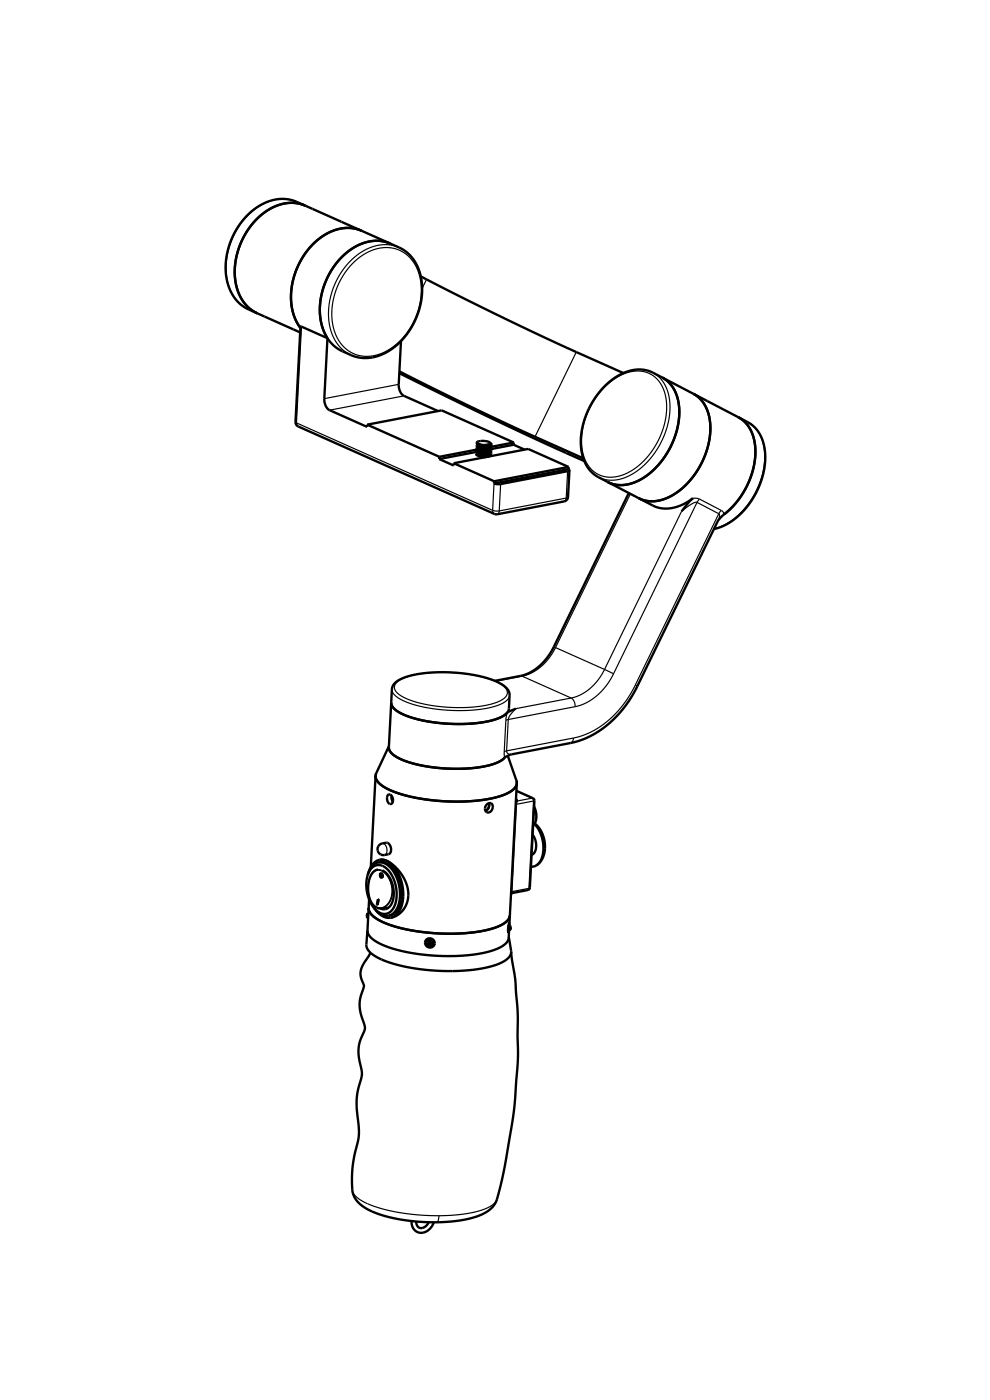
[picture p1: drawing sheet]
<svg xmlns="http://www.w3.org/2000/svg" width="210mm" height="297mm" viewBox="0 0 210 297" stroke-linecap="round" stroke-linejoin="round" font-family="sans-serif">
<g fill="none" stroke="#000" stroke-width=".5">
<path d="M54.4 46.5l2.4-1.9 2.7-1.2 1.4-.3 1.3-.1 1.3 .2 1.3 .4-1.6-.5-1.9-.1-2 .4-1.9 .9-1.7 1.1-1.7 1.6-1.5 1.9-1.2 2.2-.8 2.1-.6 2.4-.1 2.4 .2 2.3 .6 1.8 1 1.8 1.4 1.6 1.6 1a9.2 9.2 0 0 1-4.8-9.2l.4-3.1 .9-2.6 1.4-2.6zM76.7 49l-.5-.2a9.8 9.8 0 0 0-10.2 3.4l-1.5 1.9-1.2 2.1-.9 2.4-.5 2.4-.2 2.3 .3 2.5 .7 2 1 1.8M89.3 58.6l9.7 5 12.2 5.9 21 9.6M63.7 70.5l-11.2-5a9.6 9.6 0 0 1-4.6-9.5 15.3 15.3 0 0 1 9.1-13.3 8 8 0 0 1 5.9 .1l22.1 9.8a9.6 9.6 0 0 1 4.5 9.5 15.3 15.3 0 0 1-8.9 13.3 8.4 8.4 0 0 1-4.7 .4l-1.4-.5-3-1.4-1.4-1.3-1-1.5-.8-1.9-.4-2.5v-2.5l.6-2.7 1-2.8 1.3-2.1 1.5-1.9 2.2-1.8 2.1-1.1 2.1-.6 2.1-.1 2 .6-1.4-.5-1.7-.1-1.6 .2-1.5 .5-1.6 .7-1.7 1.3-1.3 1.3-1.4 1.7-1.1 1.9-.8 1.9-.4 1.7-.4 2.1v2.1l.2 1.8 .5 1.7 .9 1.7M69.5 71.7l-5.8-2.4-1 20.2 .1 .5 .5 .5 41.8 18.6 14.8-2.8 .4-.3 .2-.5 .3-5.8M69.5 71.7l-.7 12.9 .1 .9a2.18 2.18 0 0 0 1 1.5l8 3.6v-.5M84.7 79.2l20.5 10 18.7 8.6M84.7 78.8l20.9 10.2 18.1 8.2M85.1 72.4l-.5 9.1 .1 1a2.18 2.18 0 0 0 1 1.5l7.2 3.2M77.9 90.1l15.3 6.8M77.9 90.1l15.8-3 15.3 6.8M93.2 97.4l3 1.3 .1-.4"/>
<path d="M93.2 96.9v.5M96.3 98.3l8.5 3.8M96.3 98.3l15.7-3.1 8.6 3.9M101 96.3l.2 .3M101 95.7l.2 .3M101.1 95.1l.1 .3M101.1 95.9l-7.9 1.5M101.1 94.5l.2 .2M101.1 93.9l.2 .2M101.1 93.9l.1 .1M101.2 93.8l-.1 .1M101.2 96.6l.7 .2"/>
<path d="M101.2 96.6l1.2 .2 1.4-.2M101.2 94l.7 .3M101.2 96l1.3 .3 1.3-.3M101.2 96h.2M101.2 95.4l1.3 .2 1.4-.2M101.2 95.4l1.3 .3 1.4-.3M101.3 95.4l-8.1 1.5M101.3 94.7l1.2 .4 1.4-.3M101.3 94.7l.1 .1M101.3 94.1l1 .4 1.4-.2M101.3 94.1l.2 .1M101.4 96.1l-.4 .2"/>
<path d="M101.4 94.9l-.3 .2M101.4 93.7l-.2 .1M101.4 93.7a2.92 2.92 0 0 1 2.6 .3M101.4 93.7l-.2 .3M101.5 94.2l-.4 .3M101.5 94.2l.4 .1M103.6 96.8l-.7 .1-1-.1M103.7 94.3h-1.8M103.7 96.8l-.9 .1-1.1-.1M103.8 96.6l-.9 .2h-1M103.8 96.6l-.2 .2M103.8 96l-1.1 .2-1.3-.2"/>
<path d="M103.9 96a2.37 2.37 0 0 1-2.5 .1v-.1M103.9 96h.1M103.9 95.4a2.37 2.37 0 0 1-2.5 .1l-.4 .2M103.9 94.8l-1.2 .2-1.3-.2M103.9 95.4h.1M103.9 94.8a2.3 2.3 0 0 1-2.5 .1v-.1M103.9 96.5l-.3 .3M104 94l.3 .4M104 94a1.08 1.08 0 0 1-1.4 .6h-.3a.72 .72 0 0 1-.8-.4M104 94l-.3 .3M104 95.9l.2 .3M104.1 94.7l.2 .3"/>
<path d="M104.2 96.2a2.87 2.87 0 0 1-2.9 .3l-.3-.2M104.2 96.2l-.4 .4M104.2 95.6a2.87 2.87 0 0 1-2.9 .3l-.3-.2M104.2 95.6l-.4 .4M104.3 95a2.98 2.98 0 0 1-3.2 .1M104.3 95l-.4 .4M104.3 94.4a2.87 2.87 0 0 1-2.9 .3l-.3-.2M104.3 94.4l-.4 .4M109 94.4l-4.9 .9 .1 .3M109 94.4l2.3 1M109 93.9v.5M109 93.9l-4.8 .9"/>
<path d="M120.6 99.5l.2 .2M120.6 99.5l-15.8 3.1M120.6 99.1v.4M120.6 99.1l-15.8 3M120.8 99.7l-.4 .3-14.2 2.7-1.4-.1M140.5 80.1l1.3 1 1.1 1.4 .7 1.5 .4 2 .1 2.2-.3 2.1-.6 2.4-1 2.2-1.2 2-1.5 1.9-1.7 1.6-1.8 1.3-1.9 .8-1.8 .4-1.8-.1-1.6-.5M147.1 83.5l1.3 1 1 1.3 .8 1.8 .4 2 .1 2.2-.4 2.3-.7 2.3-.8 2-1.2 1.9-1.5 1.9-1.7 1.7-1.8 1.2-1.9 .8-1.9 .4-1.7-.1-1.6-.5M147.1 83.5l-8.6-4.4a8.3 8.3 0 0 0-8.8 1.5 16.9 16.9 0 0 0-6.3 15.5 7.2 7.2 0 0 0 3.5 5.1l2 1.1M147.1 83.5l9.5 5M156.6 88.5l.9 .6 .9 .8 .7 1.1 .5 1.2 .6 2.8-.1 2.9-.8 3.3-1.5 3.1-2 2.8-2.2 2M156.6 88.5l2 1a8.1 8.1 0 0 1 3.7 8 16.7 16.7 0 0 1-9.2 14.2l-1.7 .5M156.6 88.5l1 .7 .9 .9 1.1 2 .6 2.6-.1 3.1-.8 3.3-1.5 3.2-2 2.8-2.2 2"/>
<path d="M104.8 102.1v.5M128.9 102.3l9.7 5 1.5 .5 1.5 .1 1.7-.3 1.9-.7 1.8-1.2-2.4 2.8M133.4 104.6l-15.9 32.6a10.8 10.8 0 0 1-7.1 6.2l-5.4 1M152.3 110.4l-17.4 35.9a21.1 21.1 0 0 1-13.9 11.3l-12.5 2.4-1.1 .5-1 .8-1.3 .6-1.8 .6-2.2 .3-3.5 .3-3.7-.1-3.9-.5-3.3-.8-1.9-.7-1.1-.7-.8-.7-.4-.7 .7-12.9a3.7 3.7 0 0 1 2.9-2.4 32.3 32.3 0 0 1 19.6 1.1 3.4 3.4 0 0 1 2.4 2.8l-.2 3.1-.3 .6-.5 .5-1.3 .7-1.6 .5-4.4 .6h-5.4l-3.2-.4-2.6-.5-2.3-.7-1.8-.9-1.1-.9-.4-.9v-.2l.2 .9 .8 .8 1.2 .7 1.6 .7 3.7 .9 5.1 .6 4.2-.1 4-.5 2.4-.8 1.6-1.2 1.6-.7M153.6 109.1l-1.3 1.4M82.5 158.3l-2.7 5.7M79.7 164.6l.2 .8 .8 1 1.4 .9 1.9 .8 4.8 1.3 5.8 .6 5.6-.1 4.8-.7 1.8-.5 1.5-.8 1-.8 .3-.9M79.7 164.6l-1 19.3M79.8 164l-.1 .6M79.8 164l-.1 .9 .5 1.1 1.2 .9 1.9 .9 2.3 .8 2.6 .6 3.1 .5 3.2 .3h3.2l3.1-.1 2.8-.4 2.2-.5 1.9-.7 1.2-.8 .6-.9v-1M80.4 179.3l.5-.3 1-.2a1.4 1.4 0 0 1 1 1.1 1.4 1.4 0 0 1-.5 1.3l-.8 .2a1.25 1.25 0 0 1-1.4-.7 1.25 1.25 0 0 1 .2-1.4zM82.3 168.6a.91 .91 0 0 1 1.1 1.2 .62 .62 0 0 1-.6 .8 .62 .62 0 0 1-.6-.7l-.1-.8z"/>
<path d="M83.1 168.9v.6l.2 .6-.2-.7zM103.3 170.6a.75 .75 0 0 1 1.1-.1 .75 .75 0 0 1 0 1.1 .84 .84 0 0 1-1.2 .7 .84 .84 0 0 1-.1-1.4zM103.7 170.4a1.28 1.28 0 0 1-.7 1.6 1.28 1.28 0 0 0 .7-1.6zM107.7 160.3l1.8 5.3M109.5 165.6l.1 .6M109.5 167.8l3.6 1.5 .3 .5-1 18.7-.4 .3-3.3 .6-.3 .3M109.6 166.2l-1.6 30.1v-.5l-.2 1.3v.8l.2-.6-.1 1.6-.2 .8-.6 .7-1.6 .9-2.4 .7-3 .6-3.5 .2h-3.5l-3.9-.3-3.3-.6-3-.8-3.2-1.4-1.1-.9-.5-.7-.2-.7 .4-6.6M113 177.1a3.3 3.3 0 0 1 0 4.1l-.2 .2M113.3 171.1a3.7 3.7 0 0 1-.2 4.1M113.4 174.8a7.1 7.1 0 0 1 .9 8.3l-.6 .5M113.4 174.7a6.3 6.3 0 0 1 1 8.4l-.7 .5M77.8 194.1v.1"/>
<path d="M78 197.3l-.2 1.8a2.71 2.71 0 0 0 .3 2.5l.8 .8 1 .6a21.7 21.7 0 0 0 7.9 2.4 38.3 38.3 0 0 0 17.8-.9 3.6 3.6 0 0 0 2.8-2.6M78 194.7h.1M78 194.1l-.2 .2 .2 .4M78 194.1v.6M78 185.7a2.33 2.33 0 0 1 3.4-1.9 7.2 7.2 0 0 1 1.8 9.3 2.32 2.32 0 0 1-3.9-.5M78 185.7a8.1 8.1 0 0 0 1.3 6.9M78 193.9l-.2 .2M78 193.9h.1M78 193.9v.2M78.1 193.7l-.1 .2M78.1 193.7l-.3 .4M78.1 193.7h.1"/>
<path d="M78.2 192.6l.2 .9 .9 1 1.2 .8 2.1 .9 2.5 .7 2.4 .5 5.6 .6 5.9-.1 4.7-.7 1.9-.6 1.3-.7 .9-.8 .4-.9-.3 .8-.9 .9-1.4 .7-2.2 .7-2.3 .4-2.7 .3h-5.6l-5.8-.7-4.7-1.2-1.8-.8-1.2-.8-.9-1zM79.3 192.6a3.2 3.2 0 0 0 3.1 1.7M79.7 193a3.4 3.4 0 0 0 3.2 1.7M80.1 191.9h.1M80.1 191.9h-.2M80.2 190.7l.1 .1-.2 1.2-.2-.1zM80.2 184.5a2.44 2.44 0 0 0-1.9 2.2 5.5 5.5 0 0 0 1.4 5.7l.9 .3 1.7-.1M80.2 184.5h.1M80.2 190.7l-.1 1.2M80.2 183l.4-.1a3.8 3.8 0 0 1 3.7 2.7 7.8 7.8 0 0 1-.2 7.8l-.7 .6-1 .3M80.2 183a3.7 3.7 0 0 1 3.6 2.5 7.9 7.9 0 0 1-.1 8l-.6 .5-.7 .3M80.2 183a3.3 3.3 0 0 0-2.2 2.7"/>
<path d="M80.5 182.4a4 4 0 0 1 3.9 2.7 8.7 8.7 0 0 1 0 8.6l-.7 .6-.8 .4M80.5 182.4a3.4 3.4 0 0 0-2.3 2.7M80.5 182.4a4.2 4.2 0 0 1 3.7 1.9 7.2 7.2 0 0 1 2 7.5 4.5 4.5 0 0 1-3.3 2.9M80.7 185.7l.1 .4 .2 .1M80.9 185.2l-.2 .3M80.9 185.4l-.1-.1a.42 .42 0 0 0-.1 .5 .42 .42 0 0 0 .2 .3M80.9 185.4a.43 .43 0 0 1 0 .7M80.9 185.3l.2 .1M81.1 184.7a5.7 5.7 0 0 1 1.5 7.6l-.9 .6-1-.2M81.2 185.9v-.3a.3 .3 0 0 0-.3-.4 .3 .3 0 0 0-.3 .4l.1 .4 .3 .2M81.2 185.9l-.2 .3M81.2 185.9l-.3 .2"/>
<path d="M90.3 199.6a1.04 1.04 0 0 0 .7 1 1.04 1.04 0 0 0 1.2-.4 1.04 1.04 0 0 1-1.2 .4 1.04 1.04 0 0 1-.7-1zM90.3 199.4v.2M90.7 199.2l.3 .4M90.7 199.9a.5 .5 0 0 1 .7-.3 .5 .5 0 0 1 .2 .7M90.7 199.9h.1M91.4 199.1l-.3 .5M91.5 199.7l-.7 .6-.1-.4M91.5 199.7a.49 .49 0 0 0-.8 .2M91.5 199.7h.1M91.5 199.7l.1 .1M91.6 199.9l-.7 .6M91.6 199.9v.4"/>
<path d="M91.6 199.8l-.7 .7M91.6 199.8v.1M91.7 199.2l-.1 .6M92.2 199.8l-.5 .1M107.8 197h.1M107.8 196.6h.1M107.9 196.6l-.1 .4M107.9 196.6h.1M107.9 197h.1M107.9 198.8l.5 3.1M108 197.3h.1M108.1 197.2l-.1 .1"/>
<path d="M108.1 197.3h.1M108.2 196.3h-.2l-.1 .5v.5h.2M108.2 196.3l-.1 .9M108.2 196.3h.1M108.2 196.3l.1 .5-.2 .4M108.3 196.7v.2M108.3 196.9l-.2 .4M113.7 183.6l-1.1 .3M90.8 200.3l.1 .2M90.9 200.5h.1M91.6 200.3a.49 .49 0 0 1-.7 .2M108.4 201.9l.1 .4a115.7 115.7 0 0 1 1.4 19.9 155.9 155.9 0 0 1-1.5 17.5 104.7 104.7 0 0 1-3.1 15.1 6.4 6.4 0 0 1-4.5 3.4 37.2 37.2 0 0 1-21.9-1.2 5.9 5.9 0 0 1-4.2-4.6 30.5 30.5 0 0 1 1.4-11 25.8 25.8 0 0 0-.4-6.3 15.8 15.8 0 0 1 1-6.7 7.2 7.2 0 0 0-.5-3.4 8.8 8.8 0 0 1 1.1-6.5l.1-.1a5 5 0 0 0-.7-2.7 8.3 8.3 0 0 1 .5-6.4v-.2a4.3 4.3 0 0 1-.4-3.9l1.7-3.1"/>
<path d="M87.3 259a2.18 2.18 0 0 0 1.3 2.4 2.18 2.18 0 0 0 2.7-.8l.7-1.3M88.3 259.1a1.21 1.21 0 0 0 .8 1.4 1.21 1.21 0 0 0 1.5-.6l.4-.6"/>
<circle cx="91.2" cy="200" r="1.01"/>
</g>
<g fill="none" stroke="#000" stroke-width=".25">
<path d="M62.9 42.8l-.1-.1a9.5 9.5 0 0 0-10.2 3l-1.6 1.8-1.3 2.2-1 2.5-.6 2.4-.1 2.6 .2 2.3 .6 2 1.2 1.9a7.3 7.3 0 0 0 2.8 2.3M74.8 55.9l2.5-2 1.4-.7 1.3-.4a7.3 7.3 0 0 1 9.1 6.1l.3 2.5-.3 2.6-.8 2.9-1.1 2.4-1.6 2.2-2.1 2-2.1 1.2-2.2 .8a7.3 7.3 0 0 1-8.6-6.5l-.2-1.5v-1.9l.2-1.7 .5-1.9 .8-1.9 .8-1.5zM84.7 52.5l-1.8-.5-1.9-.1-2 .5-2 .9-1.6 1.1-1.9 1.9-1.3 1.7-1.2 2.2-.8 2.4-.4 2.4-.1 2.1 .3 2.3 .6 1.8 1 1.8 1.3 1.4 1.6 .9M90.5 59.3l-.9 1.9M64 69.3l-1.1 20.4M122.2 74.7l-8.7 18M138.5 79.1l1.4 1 1 1.4 .7 1.5 .5 2.2v2l-.3 2.3-.6 2.1-1 2.3-1.3 2.1-1.5 1.9-1.7 1.6-1.9 1.2-1.9 .8-1.8 .4-1.6-.1-1.6-.6M62.7 89.5l.2 .2M62.9 89.7l.1 .4 .3 .4M62.9 89.7l41.6 18.6M84.6 81.5l-15.8 3.1M85.7 84l-15.8 3"/>
<path d="M101.2 93.8h.1M101.3 96.6l.3 .1M101.4 96.1l-.4 .2M101.4 96l.2 .2M101.4 95.5l-.3 .1M101.4 95.4l.3 .2M101.4 94.9l-.3 .1M101.4 94.8l.3 .2M101.5 94.3l-.4 .1M101.5 94.2l.2 .2M101.6 96.3l-.3 .3M101.7 95.7l-.3 .2"/>
<path d="M101.7 95.1l-.3 .2M101.7 94.5l-.3 .2M102.4 96.8v.1M102.4 96.2l.1 .1M102.5 96.4l-.1 .3M102.5 95.6v.1M102.5 95.8l-.1 .3M102.5 95v.1M102.5 95.2v.3M102.5 94.4l.1 .1M102.6 94.6l-.1 .3M103.4 96.3l.2 .3"/>
<path d="M103.4 95.7l.2 .3M103.4 95.1l.2 .3M103.5 94.5l.2 .3M103.6 94.3l-.1 .1M103.6 96.7l-.2 .1M103.6 96.1l-.2 .1M103.6 95.5l-.2 .1M103.7 94.9l-.2 .1M103.8 96.6l.1 .1M103.9 96l.3 .2M103.9 95.4l.3 .2M103.9 94.8l.4 .2"/>
<path d="M104 94.2l.3 .2M120.4 100l-.3 5.7M128.4 82l1.4-1.2 1.5-1 1.5-.7 1.5-.3a6.1 6.1 0 0 1 7 5.6l.1 2.4-.4 2.7-.9 2.8-1.3 2.6-1.8 2.4-2 1.9-2.2 1.3-2.3 .7a6.1 6.1 0 0 1-7-5.6l-.1-1.5v-1.8l.3-1.6 .6-2.1 1.6-3.4 1.1-1.6zM158.6 89.5l1 .7 1 1.1 .9 1.5 .4 1.5 .3 1.6v1.8l-.2 1.8-.6 2.2-.7 1.8-.9 1.8-1.2 1.8-1.3 1.5-1.4 1.3-1.4 1-1.5 .8-1.5 .5M104.5 108.3l.1 .4 .3 .3M104.5 108.3l1.4 .1M104.8 102.6l-.3 5.7M105.9 108.4l-.2 .5-.2 .2M106.2 102.7l-.3 5.7M120.1 105.7l-.2 .5-.2 .2M120.1 105.7l-14.2 2.7M120.5 105.4l-.4 .3"/>
<path d="M133.7 104.8l-15.9 32.6M147 105.7l1.4 .2M147.9 106.6a2.42 2.42 0 0 0-2 .9l-1.3 1-16.4 33.5M147.9 106.6l-17.8 36.3M147.9 106.6l4.6 2.4M148.4 105.9l-.5 .7M148.4 105.9l4.6 2.4M152.5 109l.1 .5-.3 .9M152.5 109l-17.7 36.3M153 108.3l-.5 .7M153 108.3l.4 .3 .2 .5M117.5 137.2l.3 .2"/>
<path d="M117.8 137.4l-.9 1.7-1.1 1.3a9.4 9.4 0 0 1-5 3M117.8 137.4l10.4 4.6M83.1 146.2l.2 .8 .6 .7 1.2 .7 1.7 .8 3.9 1 4.8 .5 5.1-.1 3.7-.6 1.6-.5 1.1-.5 .8-.7 .3-.8M84.2 144.7l1.7-.9 2.4-.7 3.5-.4h3.9l4.1 .4 3.3 .7 2.5 1 1.6 1.2a1.56 1.56 0 0 1-.8 2.5l-2.1 .8-3.1 .6-3.6 .2-3.2-.1-3.6-.5-2.9-.7-2.5-1-1.4-1.1a1.34 1.34 0 0 1 .2-2zM107 159.5v1.2M107.3 152.8l-.3 6.7M107.5 159.3l-.5 .2M107.5 159.3a.8 .8 0 0 0 1 .7M107.5 151.2l-.2 1.6M107.8 152.6l-.5 .2M107.8 152.6l-.3 6.7M110.4 143.4h.4"/>
<path d="M110.8 143.4l10.4 4.7M110.8 143.4l-5.6 1.1M121.2 148.1l-11.8 2.2-1.2 1.5-.4 .8M121.2 148.1a1.94 1.94 0 0 1 .8 1.8M121.6 156.6a1.06 1.06 0 0 1-.6 1M121.6 156.6l-14.1 2.7M122 149.9l-14.2 2.7M128.2 142l1.9 .9M128.2 142l-.8 1.5-1 1.4a9.5 9.5 0 0 1-5.2 3.2M130.1 142.9l-1.5 2.6-2 2.1-2.2 1.5-2.4 .8M134.8 145.3l-1.1 1.9-1.5 2.3-1.4 1.6-1.7 1.7-1.8 1.4-1.9 1.1-1.8 .7-2 .6M134.8 145.3l.4 .3"/>
<path d="M81.1 178.9a1.42 1.42 0 0 1 .5 2.5M109.4 169.7l.4 .2M109.5 169.2l.3 .7M109.5 167.8l3.4 1.5M109.6 170.6l-.2 .1M109.6 170.6l-1 18.5M109.8 169.9l-.2 .7M112.9 169.3l.3 .6M112.9 169.3l-3.1 .6M112.9 169.3h.2M113.2 169.9l-1 18.6M113.2 169.9l-3.6 .7"/>
<path d="M113.3 171.3a3.9 3.9 0 0 1-.2 3.9M113.4 169.8l-.2 .1M79.2 185.1a1.89 1.89 0 0 1 2.9 .7 4.8 4.8 0 0 1-.5 6.5 2.19 2.19 0 0 1-3.2-1.7 6 6 0 0 1 .8-5.5zM79.9 192.5v.1M80.2 184.5a3.2 3.2 0 0 1 2.8 2.6 4.3 4.3 0 0 1-1.7 5.5l-.5 .1M107.9 196.6v.4M108.6 189.1l-.2 .1M108.6 189.1l.1 .3M112.2 188.5l-.2 .3M112.2 188.5l-3.6 .6M112.4 188.3l-.2 .2M74.7 252.4l.6 1.2 1.4 1.1a21 21 0 0 0 8.1 2.5 49.7 49.7 0 0 0 8.3 .7"/>
<path d="M93.1 257.9l-.2 1.1-.2 .3M105.4 254.4a4.4 4.4 0 0 1-3.2 2.3l-.6 .2a30.7 30.7 0 0 1-8.5 1"/>
</g>
</svg>
